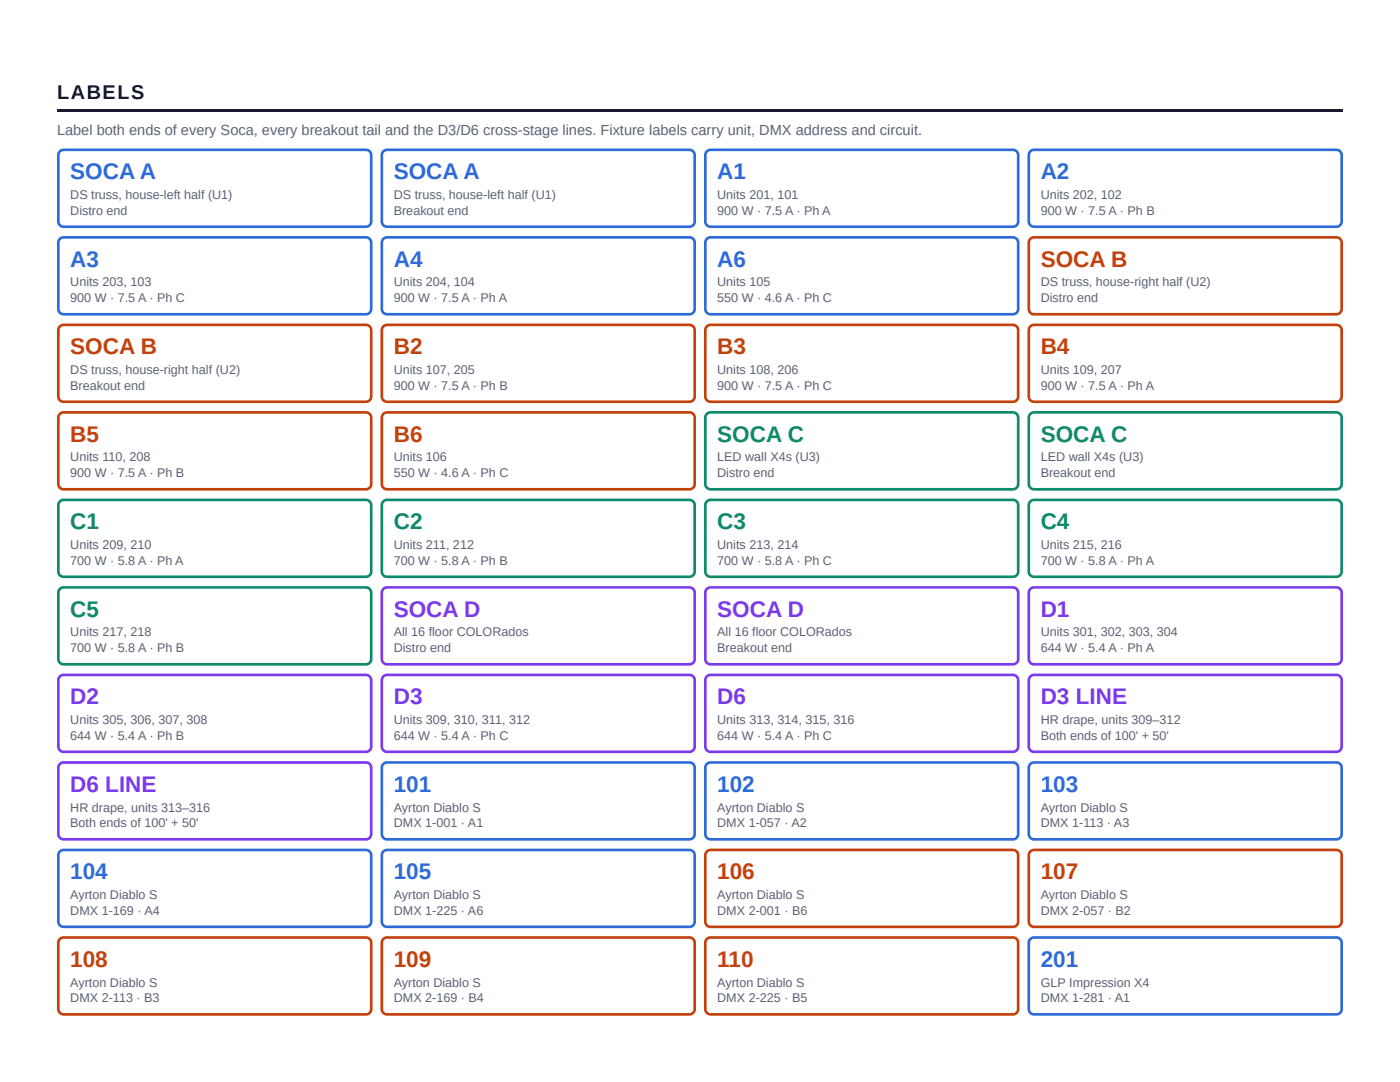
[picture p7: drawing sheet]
<svg xmlns="http://www.w3.org/2000/svg" width="279mm" height="216mm" viewBox="0 0 279 216" stroke-linecap="round" stroke-linejoin="round" font-family="sans-serif">
<defs><g id="words">
<g font-size="4.5" fill="#2e6bd8">
<text x="14" y="35.7">SOCA A</text>
<text x="78.6" y="35.7">SOCA A</text>
<text x="143.1" y="35.7">A1</text>
<text x="207.7" y="35.7">A2</text>
<text x="14" y="53.2">A3</text>
<text x="78.6" y="53.2">A4</text>
<text x="143.1" y="53.2">A6</text>
<text x="78.6" y="158">101</text>
<text x="143.1" y="158">102</text>
<text x="207.7" y="158">103</text>
<text x="14" y="175.4">104</text>
<text x="78.6" y="175.4">105</text>
<text x="207.7" y="192.9">201</text>
</g>
<g font-size="4.5" fill="#c2410c">
<text x="207.7" y="53.2">SOCA B</text>
<text x="14" y="70.6">SOCA B</text>
<text x="78.6" y="70.6">B2</text>
<text x="143.1" y="70.6">B3</text>
<text x="207.7" y="70.6">B4</text>
<text x="14" y="88.1">B5</text>
<text x="78.6" y="88.1">B6</text>
<text x="143.1" y="175.4">106</text>
<text x="207.7" y="175.4">107</text>
<text x="14" y="192.9">108</text>
<text x="78.6" y="192.9">109</text>
<text x="143.1" y="192.9">110</text>
</g>
<g font-size="4.5" fill="#0f8a6a">
<text x="143.1" y="88.1">SOCA C</text>
<text x="207.7" y="88.1">SOCA C</text>
<text x="14" y="105.6">C1</text>
<text x="78.6" y="105.6">C2</text>
<text x="143.1" y="105.6">C3</text>
<text x="207.7" y="105.6">C4</text>
<text x="14" y="123">C5</text>
</g>
<g font-size="4.5" fill="#7c3aed">
<text x="78.6" y="123">SOCA D</text>
<text x="143.1" y="123">SOCA D</text>
<text x="207.7" y="123">D1</text>
<text x="14" y="140.5">D2</text>
<text x="78.6" y="140.5">D3</text>
<text x="143.1" y="140.5">D6</text>
<text x="207.7" y="140.5">D3 LINE</text>
<text x="14" y="158">D6 LINE</text>
</g>
<text font-size="4" fill="#161a2c" x="11.4" y="19.8">LABELS</text>
<text font-size="2.9" fill="#5a6272" x="11.4" y="27">Label both ends of every Soca, every breakout tail and the D3/D6 cross-stage lines. Fixture labels carry unit, DMX address and circuit.</text>
<g font-size="2.5" fill="#5a6272">
<text x="14" y="39.7">DS truss, house-left half (U1)</text>
<text x="78.6" y="39.7">DS truss, house-left half (U1)</text>
<text x="143.1" y="39.7">Units 201, 101</text>
<text x="207.7" y="39.7">Units 202, 102</text>
<text x="14" y="42.9">Distro end</text>
<text x="78.6" y="42.9">Breakout end</text>
<text x="143.1" y="42.9">900 W · 7.5 A · Ph A</text>
<text x="207.7" y="42.9">900 W · 7.5 A · Ph B</text>
<text x="14" y="57.2">Units 203, 103</text>
<text x="78.6" y="57.2">Units 204, 104</text>
<text x="143.1" y="57.2">Units 105</text>
<text x="207.7" y="57.2">DS truss, house-right half (U2)</text>
<text x="14" y="60.3">900 W · 7.5 A · Ph C</text>
<text x="78.6" y="60.3">900 W · 7.5 A · Ph A</text>
<text x="143.1" y="60.3">550 W · 4.6 A · Ph C</text>
<text x="207.7" y="60.3">Distro end</text>
<text x="14" y="74.6">DS truss, house-right half (U2)</text>
<text x="14" y="77.8">Breakout end</text>
<text x="78.6" y="74.6">Units 107, 205</text>
<text x="78.6" y="77.8">900 W · 7.5 A · Ph B</text>
<text x="143.1" y="74.6">Units 108, 206</text>
<text x="143.1" y="77.8">900 W · 7.5 A · Ph C</text>
<text x="207.7" y="74.6">Units 109, 207</text>
<text x="207.7" y="77.8">900 W · 7.5 A · Ph A</text>
<text x="14" y="92.1">Units 110, 208</text>
<text x="14" y="95.2">900 W · 7.5 A · Ph B</text>
<text x="78.6" y="92.1">Units 106</text>
<text x="78.6" y="95.2">550 W · 4.6 A · Ph C</text>
<text x="143.1" y="92.1">LED wall X4s (U3)</text>
<text x="143.1" y="95.2">Distro end</text>
<text x="207.7" y="92.1">LED wall X4s (U3)</text>
<text x="207.7" y="95.2">Breakout end</text>
<text x="14" y="109.5">Units 209, 210</text>
<text x="14" y="112.7">700 W · 5.8 A · Ph A</text>
<text x="78.6" y="109.5">Units 211, 212</text>
<text x="78.6" y="112.7">700 W · 5.8 A · Ph B</text>
<text x="143.1" y="109.5">Units 213, 214</text>
<text x="143.1" y="112.7">700 W · 5.8 A · Ph C</text>
<text x="207.7" y="109.5">Units 215, 216</text>
<text x="207.7" y="112.7">700 W · 5.8 A · Ph A</text>
<text x="14" y="127">Units 217, 218</text>
<text x="14" y="130.2">700 W · 5.8 A · Ph B</text>
<text x="78.6" y="127">All 16 floor COLORados</text>
<text x="78.6" y="130.2">Distro end</text>
<text x="143.1" y="127">All 16 floor COLORados</text>
<text x="143.1" y="130.2">Breakout end</text>
<text x="207.7" y="127">Units 301, 302, 303, 304</text>
<text x="207.7" y="130.2">644 W · 5.4 A · Ph A</text>
<text x="14" y="144.5">Units 305, 306, 307, 308</text>
<text x="14" y="147.6">644 W · 5.4 A · Ph B</text>
<text x="78.6" y="144.5">Units 309, 310, 311, 312</text>
<text x="78.6" y="147.6">644 W · 5.4 A · Ph C</text>
<text x="143.1" y="144.5">Units 313, 314, 315, 316</text>
<text x="143.1" y="147.6">644 W · 5.4 A · Ph C</text>
<text x="207.7" y="144.5">HR drape, units 309–312</text>
<text x="207.7" y="147.6">Both ends of 100' + 50'</text>
<text x="14" y="161.9">HR drape, units 313–316</text>
<text x="78.6" y="161.9">Ayrton Diablo S</text>
<text x="143.1" y="161.9">Ayrton Diablo S</text>
<text x="207.7" y="161.9">Ayrton Diablo S</text>
<text x="14" y="165.1">Both ends of 100' + 50'</text>
<text x="78.6" y="165.1">DMX 1-001 · A1</text>
<text x="143.1" y="165.1">DMX 1-057 · A2</text>
<text x="207.7" y="165.1">DMX 1-113 · A3</text>
<text x="14" y="179.4">Ayrton Diablo S</text>
<text x="78.6" y="179.4">Ayrton Diablo S</text>
<text x="143.1" y="179.4">Ayrton Diablo S</text>
<text x="207.7" y="179.4">Ayrton Diablo S</text>
<text x="14" y="182.6">DMX 1-169 · A4</text>
<text x="78.6" y="182.6">DMX 1-225 · A6</text>
<text x="143.1" y="182.6">DMX 2-001 · B6</text>
<text x="207.7" y="182.6">DMX 2-057 · B2</text>
<text x="14" y="196.8">Ayrton Diablo S</text>
<text x="78.6" y="196.8">Ayrton Diablo S</text>
<text x="143.1" y="196.8">Ayrton Diablo S</text>
<text x="207.7" y="196.8">GLP Impression X4</text>
<text x="14" y="200">DMX 2-113 · B3</text>
<text x="78.6" y="200">DMX 2-169 · B4</text>
<text x="143.1" y="200">DMX 2-225 · B5</text>
<text x="207.7" y="200">DMX 1-281 · A1</text>
</g>
</g></defs>
<path d="M11.4 21.7h256.6v.5h-256.6z" fill="#161a2c"/>
<g fill="none" stroke="#2e6bd8" stroke-width=".53">
<path d="M12 30.2l.7-.3h60.3a1.06 1.06 0 0 1 1.1 1.1v13.2a1.06 1.06 0 0 1-1.1 1h-60.3a1.06 1.06 0 0 1-1.1-1v-13.2zM76.5 30.2l.8-.3h60.3a1.06 1.06 0 0 1 1 1.1v13.2a1.06 1.06 0 0 1-1 1h-60.3a1.06 1.06 0 0 1-1.1-1v-13.2zM141.1 30.2l.7-.3h60.3a1.06 1.06 0 0 1 1.1 1.1v13.2a1.06 1.06 0 0 1-1.1 1h-60.3a1.06 1.06 0 0 1-1-1v-13.2zM205.6 30.2l.8-.3h60.3a1.06 1.06 0 0 1 1.1 1.1v13.2a1.06 1.06 0 0 1-1.1 1h-60.3a1.06 1.06 0 0 1-1.1-1v-13.2zM12 47.7l.7-.3h60.3a1.06 1.06 0 0 1 1.1 1v13.2a1.06 1.06 0 0 1-1.1 1.1h-60.3a1.06 1.06 0 0 1-1.1-1.1v-13.2zM76.5 47.7l.8-.3h60.3a1.06 1.06 0 0 1 1 1v13.2a1.06 1.06 0 0 1-1 1.1h-60.3a1.06 1.06 0 0 1-1.1-1.1v-13.2zM141.1 47.7l.7-.3h60.3a1.06 1.06 0 0 1 1.1 1v13.2a1.06 1.06 0 0 1-1.1 1.1h-60.3a1.06 1.06 0 0 1-1-1.1v-13.2zM76.5 152.4l.8-.3h60.3a1.06 1.06 0 0 1 1 1.1v13.2a1.06 1.06 0 0 1-1 1.1h-60.3a1.06 1.06 0 0 1-1.1-1.1v-13.2zM141.1 152.4l.7-.3h60.3a1.06 1.06 0 0 1 1.1 1.1v13.2a1.06 1.06 0 0 1-1.1 1.1h-60.3a1.06 1.06 0 0 1-1-1.1v-13.2zM205.6 152.4l.8-.3h60.3a1.06 1.06 0 0 1 1.1 1.1v13.2a1.06 1.06 0 0 1-1.1 1.1h-60.3a1.06 1.06 0 0 1-1.1-1.1v-13.2zM12 169.9l.7-.3h60.3a1.06 1.06 0 0 1 1.1 1.1v13.2a1.06 1.06 0 0 1-1.1 1h-60.3a1.06 1.06 0 0 1-1.1-1v-13.2zM76.5 169.9l.8-.3h60.3a1.06 1.06 0 0 1 1 1.1v13.2a1.06 1.06 0 0 1-1 1h-60.3a1.06 1.06 0 0 1-1.1-1v-13.2z"/>
<path d="M205.6 187.4l.8-.3h60.3a1.06 1.06 0 0 1 1.1 1v13.2a1.06 1.06 0 0 1-1.1 1.1h-60.3a1.06 1.06 0 0 1-1.1-1.1v-13.2z"/>
</g>
<path d="M205.6 47.7l.8-.3h60.3a1.06 1.06 0 0 1 1.1 1v13.2a1.06 1.06 0 0 1-1.1 1.1h-60.3a1.06 1.06 0 0 1-1.1-1.1v-13.2zM12 65.1l.7-.3h60.3a1.06 1.06 0 0 1 1.1 1.1v13.2a1.06 1.06 0 0 1-1.1 1.1h-60.3a1.06 1.06 0 0 1-1.1-1.1v-13.2zM76.5 65.1l.8-.3h60.3a1.06 1.06 0 0 1 1 1.1v13.2a1.06 1.06 0 0 1-1 1.1h-60.3a1.06 1.06 0 0 1-1.1-1.1v-13.2zM141.1 65.1l.7-.3h60.3a1.06 1.06 0 0 1 1.1 1.1v13.2a1.06 1.06 0 0 1-1.1 1.1h-60.3a1.06 1.06 0 0 1-1-1.1v-13.2zM205.6 65.1l.8-.3h60.3a1.06 1.06 0 0 1 1.1 1.1v13.2a1.06 1.06 0 0 1-1.1 1.1h-60.3a1.06 1.06 0 0 1-1.1-1.1v-13.2zM12 82.6l.7-.3h60.3a1.06 1.06 0 0 1 1.1 1v13.3a1.06 1.06 0 0 1-1.1 1h-60.3a1.06 1.06 0 0 1-1.1-1v-13.3zM76.5 82.6l.8-.3h60.3a1.06 1.06 0 0 1 1 1v13.3a1.06 1.06 0 0 1-1 1h-60.3a1.06 1.06 0 0 1-1.1-1v-13.3zM141.1 169.9l.7-.3h60.3a1.06 1.06 0 0 1 1.1 1.1v13.2a1.06 1.06 0 0 1-1.1 1h-60.3a1.06 1.06 0 0 1-1-1v-13.2zM205.6 169.9l.8-.3h60.3a1.06 1.06 0 0 1 1.1 1.1v13.2a1.06 1.06 0 0 1-1.1 1h-60.3a1.06 1.06 0 0 1-1.1-1v-13.2zM12 187.4l.7-.3h60.3a1.06 1.06 0 0 1 1.1 1v13.2a1.06 1.06 0 0 1-1.1 1.1h-60.3a1.06 1.06 0 0 1-1.1-1.1v-13.2zM76.5 187.4l.8-.3h60.3a1.06 1.06 0 0 1 1 1v13.2a1.06 1.06 0 0 1-1 1.1h-60.3a1.06 1.06 0 0 1-1.1-1.1v-13.2zM141.1 187.4l.7-.3h60.3a1.06 1.06 0 0 1 1.1 1v13.2a1.06 1.06 0 0 1-1.1 1.1h-60.3a1.06 1.06 0 0 1-1-1.1v-13.2z" fill="none" stroke="#c2410c" stroke-width=".53"/>
<path d="M141.1 82.6l.7-.3h60.3a1.06 1.06 0 0 1 1.1 1v13.3a1.06 1.06 0 0 1-1.1 1h-60.3a1.06 1.06 0 0 1-1-1v-13.3zM205.6 82.6l.8-.3h60.3a1.06 1.06 0 0 1 1.1 1v13.3a1.06 1.06 0 0 1-1.1 1h-60.3a1.06 1.06 0 0 1-1.1-1v-13.3zM12 100.1l.7-.4h60.3a1.06 1.06 0 0 1 1.1 1.1v13.2a1.06 1.06 0 0 1-1.1 1.1h-60.3a1.06 1.06 0 0 1-1.1-1.1v-13.2zM12 117.5l.7-.3h60.3a1.06 1.06 0 0 1 1.1 1.1v13.2a1.06 1.06 0 0 1-1.1 1.1h-60.3a1.06 1.06 0 0 1-1.1-1.1v-13.2zM76.5 100.1l.8-.4h60.3a1.06 1.06 0 0 1 1 1.1v13.2a1.06 1.06 0 0 1-1 1.1h-60.3a1.06 1.06 0 0 1-1.1-1.1v-13.2zM141.1 100.1l.7-.4h60.3a1.06 1.06 0 0 1 1.1 1.1v13.2a1.06 1.06 0 0 1-1.1 1.1h-60.3a1.06 1.06 0 0 1-1-1.1v-13.2zM205.6 100.1l.8-.4h60.3a1.06 1.06 0 0 1 1.1 1.1v13.2a1.06 1.06 0 0 1-1.1 1.1h-60.3a1.06 1.06 0 0 1-1.1-1.1v-13.2z" fill="none" stroke="#0f8a6a" stroke-width=".53"/>
<path d="M76.5 117.5l.8-.3h60.3a1.06 1.06 0 0 1 1 1.1v13.2a1.06 1.06 0 0 1-1 1.1h-60.3a1.06 1.06 0 0 1-1.1-1.1v-13.2zM141.1 117.5l.7-.3h60.3a1.06 1.06 0 0 1 1.1 1.1v13.2a1.06 1.06 0 0 1-1.1 1.1h-60.3a1.06 1.06 0 0 1-1-1.1v-13.2zM205.6 117.5l.8-.3h60.3a1.06 1.06 0 0 1 1.1 1.1v13.2a1.06 1.06 0 0 1-1.1 1.1h-60.3a1.06 1.06 0 0 1-1.1-1.1v-13.2zM12 135l.7-.3h60.3a1.06 1.06 0 0 1 1.1 1v13.3a1.06 1.06 0 0 1-1.1 1h-60.3a1.06 1.06 0 0 1-1.1-1v-13.3zM76.5 135l.8-.3h60.3a1.06 1.06 0 0 1 1 1v13.3a1.06 1.06 0 0 1-1 1h-60.3a1.06 1.06 0 0 1-1.1-1v-13.3zM141.1 135l.7-.3h60.3a1.06 1.06 0 0 1 1.1 1v13.3a1.06 1.06 0 0 1-1.1 1h-60.3a1.06 1.06 0 0 1-1-1v-13.3zM205.6 135l.8-.3h60.3a1.06 1.06 0 0 1 1.1 1v13.3a1.06 1.06 0 0 1-1.1 1h-60.3a1.06 1.06 0 0 1-1.1-1v-13.3zM12 152.4l.7-.3h60.3a1.06 1.06 0 0 1 1.1 1.1v13.2a1.06 1.06 0 0 1-1.1 1.1h-60.3a1.06 1.06 0 0 1-1.1-1.1v-13.2z" fill="none" stroke="#7c3aed" stroke-width=".53"/>
<use href="#words"/>
</svg>
